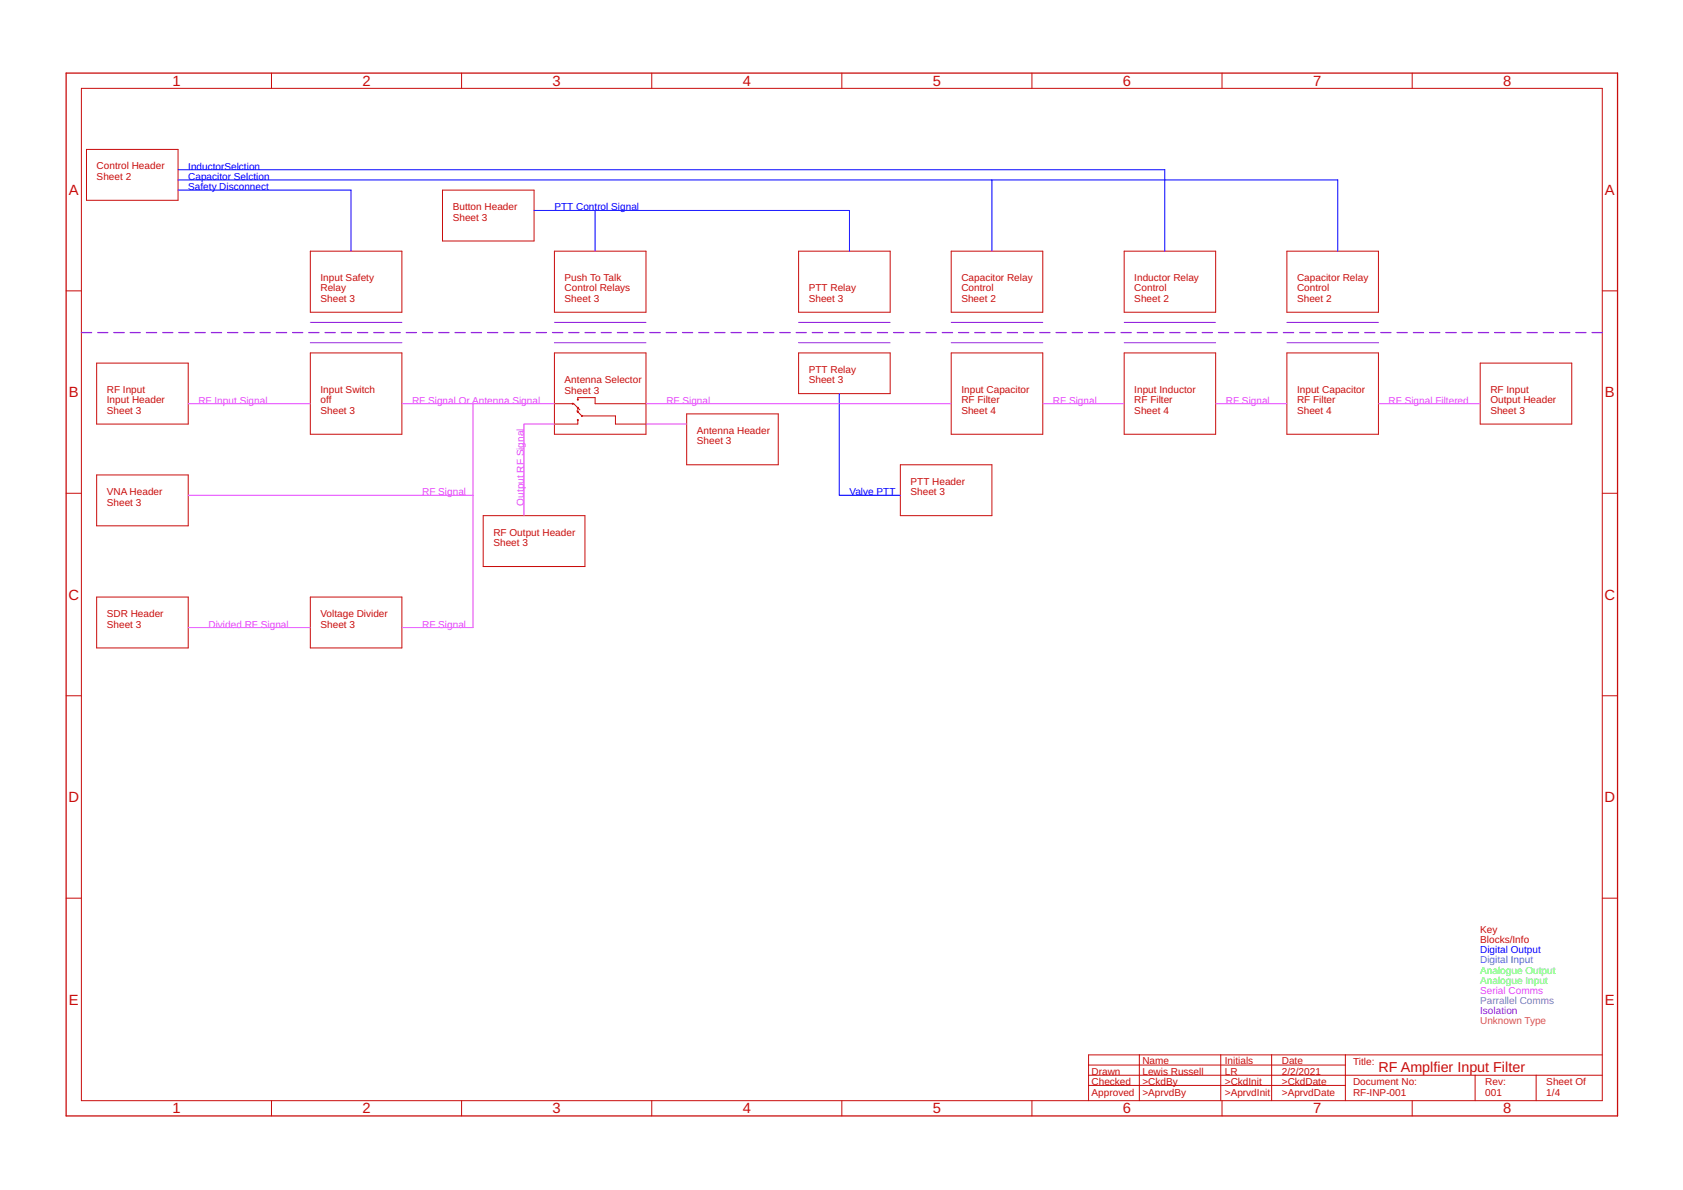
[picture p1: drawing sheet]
<svg xmlns="http://www.w3.org/2000/svg" width="420mm" height="297mm" viewBox="0 0 420 297" stroke-linecap="round" stroke-linejoin="round" font-family="sans-serif">
<defs><g id="words">
<g font-size="3.7" fill="#c90d0c">
<text x="43" y="21.4">1</text>
<text x="90.5" y="21.4">2</text>
<text x="138" y="21.4">3</text>
<text x="185.4" y="21.4">4</text>
<text x="232.9" y="21.4">5</text>
<text x="280.3" y="21.4">6</text>
<text x="327.8" y="21.4">7</text>
<text x="375.3" y="21.4">8</text>
<text x="17.2" y="48.6">A</text>
<text x="400.7" y="48.6">A</text>
<text x="17.2" y="99.2">B</text>
<text x="400.7" y="99.2">B</text>
<text x="17.1" y="149.7">C</text>
<text x="400.6" y="149.7">C</text>
<text x="17.1" y="200.2">D</text>
<text x="400.6" y="200.2">D</text>
<text x="17.2" y="250.8">E</text>
<text x="400.7" y="250.8">E</text>
<text x="43" y="277.9">1</text>
<text x="90.5" y="277.9">2</text>
<text x="138" y="277.9">3</text>
<text x="185.4" y="277.9">4</text>
<text x="232.9" y="277.9">5</text>
<text x="280.3" y="277.9">6</text>
<text x="327.8" y="277.9">7</text>
<text x="375.3" y="277.9">8</text>
</g>
<text font-size="3.6" fill="#c90d0c" x="344.1" y="267.6">RF Amplfier Input Filter</text>
<g font-size="2.5" fill="#c90d0c">
<text x="24.1" y="42.2">Control Header</text>
<text x="24.1" y="44.9">Sheet 2</text>
<text x="113" y="52.4">Button Header</text>
<text x="113" y="55.1">Sheet 3</text>
<text x="80" y="70.1">Input Safety</text>
<text x="141" y="70.1">Push To Talk</text>
<text x="240" y="70.1">Capacitor Relay</text>
<text x="283.2" y="70.1">Inductor Relay</text>
<text x="323.8" y="70.1">Capacitor Relay</text>
<text x="80" y="72.7">Relay</text>
<text x="80" y="75.4">Sheet 3</text>
<text x="141" y="72.7">Control Relays</text>
<text x="141" y="75.4">Sheet 3</text>
<text x="201.9" y="72.7">PTT Relay</text>
<text x="201.9" y="75.4">Sheet 3</text>
<text x="240" y="72.7">Control</text>
<text x="240" y="75.4">Sheet 2</text>
<text x="283.2" y="72.7">Control</text>
<text x="283.2" y="75.4">Sheet 2</text>
<text x="323.8" y="72.7">Control</text>
<text x="323.8" y="75.4">Sheet 2</text>
<text x="141" y="95.6">Antenna Selector</text>
<text x="201.9" y="93">PTT Relay</text>
<text x="201.9" y="95.7">Sheet 3</text>
<text x="26.7" y="98">RF Input</text>
<text x="26.7" y="100.7">Input Header</text>
<text x="80" y="98">Input Switch</text>
<text x="80" y="100.7">off</text>
<text x="141" y="98.2">Sheet 3</text>
<text x="240" y="98">Input Capacitor</text>
<text x="240" y="100.7">RF Filter</text>
<text x="283.2" y="98">Input Inductor</text>
<text x="283.2" y="100.7">RF Filter</text>
<text x="323.8" y="98">Input Capacitor</text>
<text x="323.8" y="100.7">RF Filter</text>
<text x="372.1" y="98">RF Input</text>
<text x="372.1" y="100.7">Output Header</text>
<text x="26.7" y="103.3">Sheet 3</text>
<text x="80" y="103.3">Sheet 3</text>
<text x="240" y="103.3">Sheet 4</text>
<text x="283.2" y="103.3">Sheet 4</text>
<text x="323.8" y="103.3">Sheet 4</text>
<text x="372.1" y="103.3">Sheet 3</text>
<text x="174" y="108.3">Antenna Header</text>
<text x="174" y="110.9">Sheet 3</text>
<text x="26.7" y="123.5">VNA Header</text>
<text x="227.3" y="121">PTT Header</text>
<text x="227.3" y="123.6">Sheet 3</text>
<text x="26.7" y="126.2">Sheet 3</text>
<text x="123.2" y="133.7">RF Output Header</text>
<text x="123.2" y="136.3">Sheet 3</text>
<text x="26.7" y="154">SDR Header</text>
<text x="80" y="154">Voltage Divider</text>
<text x="26.7" y="156.7">Sheet 3</text>
<text x="80" y="156.7">Sheet 3</text>
<text x="369.5" y="232.8">Key</text>
<text x="369.5" y="235.4">Blocks/Info</text>
<text x="272.5" y="268.4">Drawn</text>
<text x="285.2" y="265.6">Name</text>
<text x="285.2" y="268.4">Lewis Russell</text>
<text x="305.8" y="265.6">Initials</text>
<text x="305.8" y="268.4">LR</text>
<text x="320" y="265.6">Date</text>
<text x="320" y="268.4">2/2/2021</text>
<text x="337.8" y="265.9">Title:</text>
<text x="272.5" y="270.9">Checked</text>
<text x="272.5" y="273.5">Approved</text>
<text x="285.2" y="270.9">&gt;CkdBy</text>
<text x="285.2" y="273.5">&gt;AprvdBy</text>
<text x="305.8" y="270.9">&gt;CkdInit</text>
<text x="305.8" y="273.5">&gt;AprvdInit</text>
<text x="320" y="270.9">&gt;CkdDate</text>
<text x="320" y="273.5">&gt;AprvdDate</text>
<text x="337.8" y="270.9">Document No:</text>
<text x="337.8" y="273.5">RF-INP-001</text>
<text x="370.8" y="270.9">Rev:</text>
<text x="370.8" y="273.5">001</text>
<text x="386" y="270.9">Sheet Of</text>
<text x="386" y="273.5">1/4</text>
</g>
<g font-size="2.5" fill="#00f">
<text x="47" y="47.5">Safety Disconnect</text>
<text x="47" y="44.9">Capacitor Selction</text>
<text x="47" y="42.4">InductorSelction</text>
<text x="138.4" y="52.5">PTT Control Signal</text>
<text x="212.1" y="123.6">Valve PTT</text>
<text x="369.5" y="237.9">Digital Output</text>
</g>
<g font-size="2.5" fill="#e745ff">
<text x="49.5" y="100.8">RF Input Signal</text>
<text x="102.9" y="100.8">RF Signal Or Antenna Signal</text>
<text x="166.4" y="100.8">RF Signal</text>
<text x="262.9" y="100.8">RF Signal</text>
<text x="306" y="100.8">RF Signal</text>
<text x="346.7" y="100.8">RF Signal Filtered</text>
<text x="105.4" y="123.6">RF Signal</text>
<text x="130.8" y="126.2" transform="rotate(-90 130.8 126.2)">Output RF Signal</text>
<text x="52.1" y="156.7">Divided RF Signal</text>
<text x="105.4" y="156.7">RF Signal</text>
<text x="369.5" y="248.1">Serial Comms</text>
</g>
<text font-size="2.5" fill="#2c7bce" x="369.5" y="240.5">Digital Input</text>
<text font-size="2.5" fill="#0f0" x="369.5" y="243">Analogue Output</text>
<text font-size="2.5" fill="#289426" x="369.5" y="245.5">Analogue Input</text>
<text font-size="2.5" fill="#808080" x="369.5" y="250.6">Parrallel Comms</text>
<text font-size="2.5" fill="#9425de" x="369.5" y="253.2">Isolation</text>
<text font-size="2.5" fill="#919124" x="369.5" y="255.7">Unknown Type</text>
</g></defs>
<path d="M16.5 18.2h387.3v260.4h-387.3z" fill="none" stroke="#c90d0c" stroke-width=".32"/>
<g fill="none" stroke="#c90d0c" stroke-width=".25">
<path d="M67.8 18.2v3.9M115.2 18.2v3.9M162.7 18.2v3.9M210.2 18.2v3.9M257.6 18.2v3.9M305.1 18.2v3.9M352.6 18.2v3.9M20.3 22.1h379.7v252.6h-379.7zM21.6 37.3h22.8v12.7h-22.8zM110.5 47.5h22.8v12.7h-22.8zM16.5 72.6h3.8M77.5 62.7h22.8v15.2h-22.8z"/>
<path d="M138.4 62.7h22.9v15.2h-22.9zM199.4 62.7h22.8v15.2h-22.8zM237.5 62.7h22.8v15.2h-22.8zM280.6 62.7h22.9v15.2h-22.9zM321.3 62.7h22.8v15.2h-22.8zM400 72.6h3.8M24.1 90.6h22.9v15.3h-22.9zM77.5 88.1h22.8v20.3h-22.8zM138.4 88.1h22.9v20.3h-22.9zM144.3 99.8v-.5h4.3v1.5h12.7M199.4 88.1h22.8v10.2h-22.8zM237.5 88.1h22.8v20.3h-22.8z"/>
<path d="M280.6 88.1h22.9v20.3h-22.9zM321.3 88.1h22.8v20.3h-22.8zM369.5 90.6h22.9v15.3h-22.9zM24.1 118.6h22.9v12.7h-22.9zM138.4 100.8h4.8l1.6 1.5M144 102.6l1.3 1.2h8.3v2.1h7.7M144.3 104.8v1.1h-5.9M144.3 101.8v1M171.4 103.3h22.9v12.7h-22.9zM224.8 116h22.8v12.7h-22.8zM16.5 123.1h3.8M120.6 128.7h25.4v12.7h-25.4z"/>
<path d="M400 123.1h3.8M24.1 149h22.9v12.7h-22.9zM77.5 149h22.8v12.7h-22.8zM16.5 173.7h3.8M400 173.7h3.8M16.5 224.2h3.8M400 224.2h3.8M67.8 274.7v3.9M115.2 274.7v3.9M162.7 274.7v3.9M210.2 274.7v3.9M257.6 274.7v3.9"/>
<path d="M271.8 265.9h64.1M271.8 268.4h128.2M271.8 270.9h64.1M284.4 263.3v11.4M304.8 263.3v11.4M305.1 274.7v3.9M317.5 263.3v11.4M335.9 263.3v11.4M352.6 274.7v3.9M368.3 268.4v6.3M383.5 268.4v6.3M400 263.3h-128.2v11.4"/>
</g>
<g fill="#c90d0c" stroke="#c90d0c" stroke-width=".25">
<path d="M144.2 101.7h.2v.2h-.2z" fill-rule="evenodd"/>
<path d="M142.9 100.7h.2v.2h-.2z" fill-rule="evenodd"/>
<path d="M144.2 99.7h.2v.2h-.2z" fill-rule="evenodd"/>
<path d="M144.2 102.7h.2v.2h-.2z" fill-rule="evenodd"/>
<path d="M145.2 103.7h.2v.2h-.2z" fill-rule="evenodd"/>
<path d="M144.2 104.8h.2v.1h-.2z" fill-rule="evenodd"/>
</g>
<path d="M44.4 47.5h43.2v15.2M44.4 44.9h289.6v17.8M44.4 42.4h246.4v20.3M133.3 52.5h78.8v10.2M148.6 52.5v10.2M247.6 44.9v17.8M209.5 98.3v25.3h15.3" fill="none" stroke="#00f" stroke-width=".25"/>
<path d="M47 100.8h30.5M100.3 100.8h38.1M118.1 100.8v55.9h-17.8M138.4 105.9h-7.6v22.8M161.3 100.8h76.2M161.3 105.9h10.1M260.3 100.8h20.3M303.5 100.8h17.8M344.1 100.8h25.4M47 123.6h71.1M47 156.7h30.5" fill="none" stroke="#e745ff" stroke-width=".25"/>
<path d="M77.5 80.5h22.8M77.5 85.6h22.8M138.4 80.5h22.9M138.4 85.6h22.9M199.4 80.5h22.8M199.4 85.6h22.8M237.5 80.5h22.8M237.5 85.6h22.8M280.6 80.5h22.9M280.6 85.6h22.9M321.3 80.5h22.8M321.3 85.6h22.8" fill="none" stroke="#9425de" stroke-width=".25"/>
<g fill="none" stroke="#9425de" stroke-width=".32">
<path d="M20.3 83h2.6M24.4 83h2.5M28.4 83h2.6M32.5 83h2.5M36.5 83h2.6M40.6 83h2.6M44.6 83h2.6M48.7 83h2.6M52.8 83h2.5M56.8 83h2.6M60.9 83h2.5M64.9 83h2.6"/>
<path d="M69 83h2.5M73 83h2.6M77.1 83h2.6M81.2 83h2.5M85.2 83h2.6M89.3 83h2.5M93.3 83h2.6M97.4 83h2.5M101.4 83h2.6M105.5 83h2.5M109.5 83h2.6M113.6 83h2.5"/>
<path d="M117.6 83h2.6M121.7 83h2.5M125.8 83h2.5M129.8 83h2.6M133.9 83h2.5M137.9 83h2.6M142 83h2.5M146 83h2.6M150.1 83h2.5M154.1 83h2.6M158.2 83h2.5M162.2 83h2.6"/>
<path d="M166.3 83h2.6M170.4 83h2.5M174.4 83h2.6M178.5 83h2.5M182.5 83h2.6M186.6 83h2.5M190.6 83h2.6M194.7 83h2.6M198.8 83h2.5M202.8 83h2.6M206.9 83h2.5M210.9 83h2.6"/>
<path d="M215 83h2.5M219 83h2.6M223.1 83h2.5M227.1 83h2.6M231.2 83h2.5M235.2 83h2.6M239.3 83h2.6M243.4 83h2.5M247.4 83h2.6M251.5 83h2.5M255.5 83h2.6M259.6 83h2.5"/>
<path d="M263.6 83h2.6M267.7 83h2.5M271.7 83h2.6M275.8 83h2.5M279.8 83h2.6M283.9 83h2.6M288 83h2.5M292 83h2.6M296.1 83h2.5M300.1 83h2.6M304.2 83h2.5M308.2 83h2.6"/>
<path d="M312.3 83h2.6M316.3 83h2.6M320.4 83h2.6M324.5 83h2.5M328.5 83h2.6M332.6 83h2.5M336.6 83h2.6M340.7 83h2.5M344.7 83h2.6M348.8 83h2.5M352.8 83h2.6M356.9 83h2.6"/>
<path d="M361 83h2.5M365 83h2.6M369.1 83h2.5M373.1 83h2.6M377.2 83h2.5M381.2 83h2.6M385.3 83h2.5M389.3 83h2.6M393.4 83h2.5M397.4 83h2.6"/>
</g>
<use href="#words"/>
</svg>
